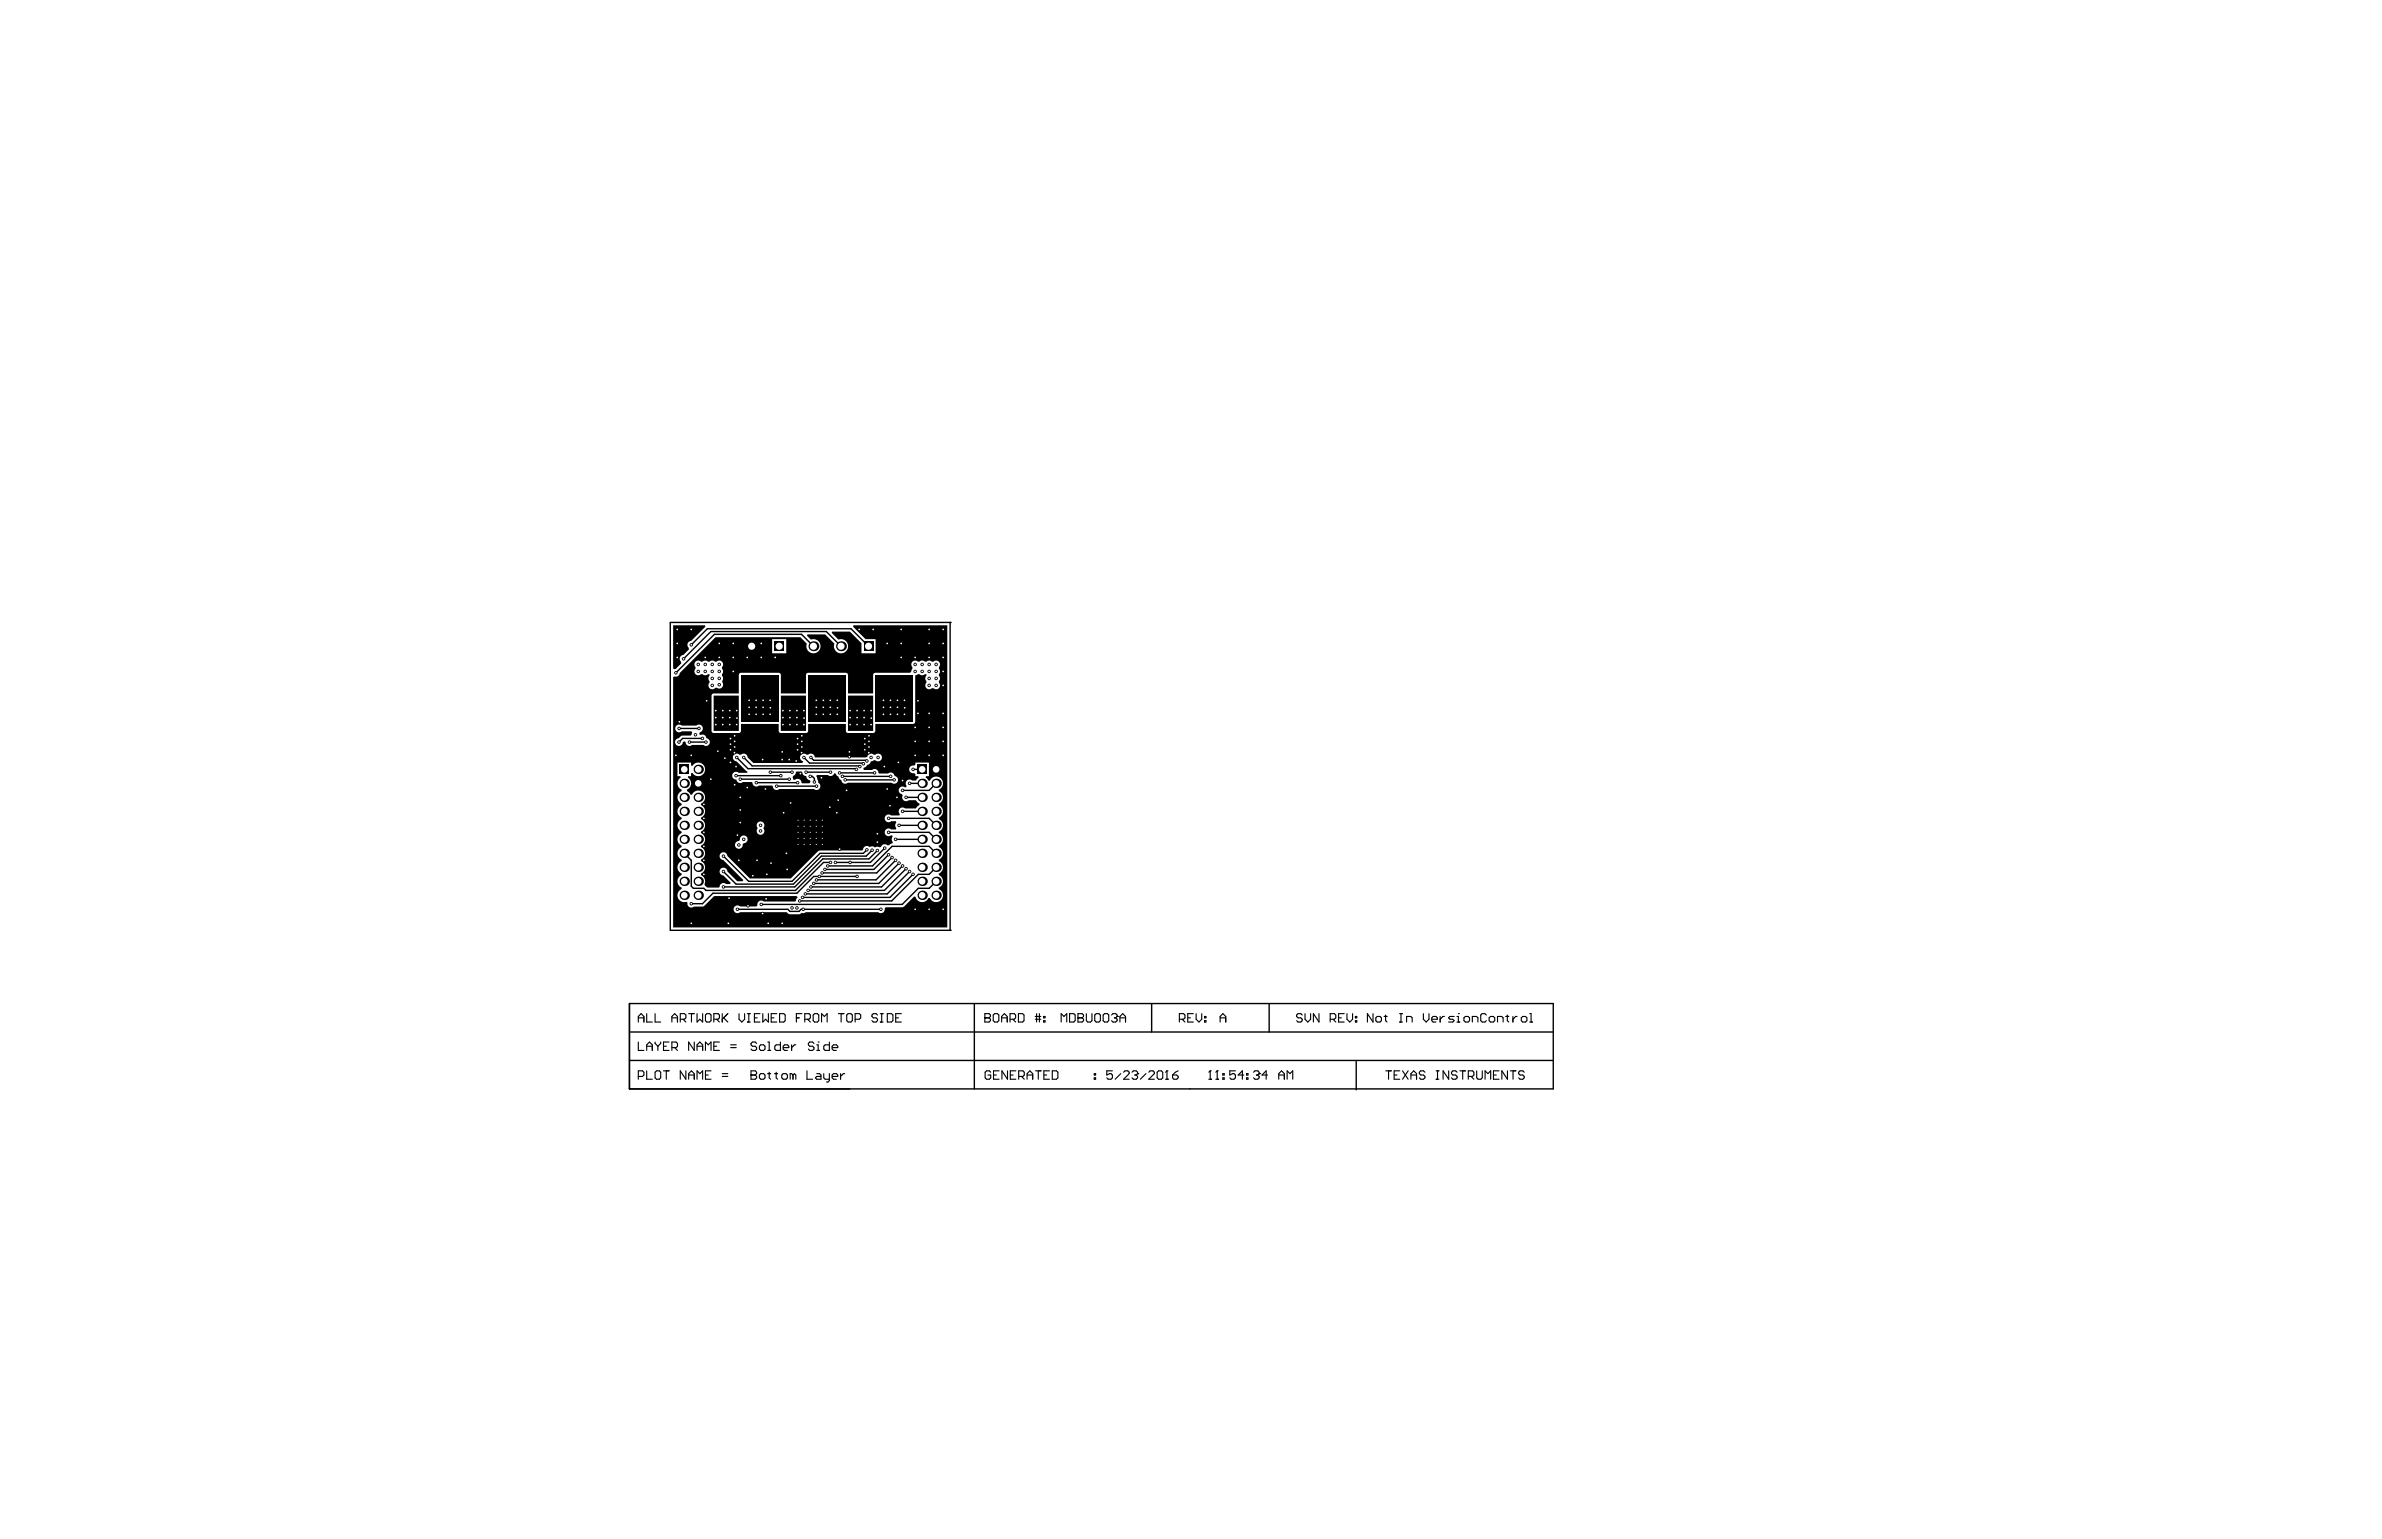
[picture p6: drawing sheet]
<svg xmlns="http://www.w3.org/2000/svg" width="432mm" height="279mm" viewBox="0 0 432 279" stroke-linecap="round" stroke-linejoin="round" font-family="sans-serif">
<g fill="none" stroke="#000" stroke-width=".25">
<path d="M125.3 116.9l2.9-2.9h26.1l3.1 3.2M147.5 117.2l-2.2-2.2h-15.8l-7 7M152.5 117.2l-2.7-2.7h-20.9l-5 5M172.2 112.9h.1M172.2 112.9h-50.7v55.8h50.7M172.2 112.9v55.8M123.1 132.1h3.6M125 134.6h3M127.3 133.9h-3.6l-.6 .7M133.6 137.3l2 2.1h19.5l.1 .1M134.8 137.3l1.5 1.6h19.4l.2 .1M145.7 137.3l1 1.1h9.7l.1 .1"/>
<path d="M147 137.3l.5 .6h9.5l.1 .1M165.5 139.5h1.7M124 154.7l1.3 1.3v4.7l.4 .4h1.9l.4 .3h16.2l5.1-5h1.2M133.4 140.6h8.1M134.2 141.3h8.9M137.1 141.9h7.5M139.6 140h4M140.8 142.5h7.2M146.1 140h4.4M146.9 140.8h.4l.3 .4v.6M152.2 140.1h6.3M152.7 140.8h8.8"/>
<path d="M153.2 141.4h8.9M155.4 158.9h-7.9l-3 3.1h-15.3l-1.9 1.9h-2M157.1 154.1l-.6 .6h-7.9l-5 5.1h-7.9l-4.6-4.6M158.1 154.2l-1.1 1h-8.1l-5.1 5.1h-10.4l-2.3-2.3M159 154.2l-1.5 1.5h-8.3l-5.1 5.1h-13M160.4 153.8l-2.6 2.6h-6.4M161.1 150.9h7.3l1.3 1.3M161.1 155l-2.7 2.6h-8.9M161.1 148.4h7.3l1.3 1.2M161.7 155.5l-2.8 2.8h-9.9M162.3 152.2h4.9M162.3 156l-3.5 3.5h-10.8"/>
<path d="M163 149.6h4.2M163 156.5l-3.7 3.7h-11.8M163.6 147.1h3.6M163.6 157l-3.8 3.8h-12.8M164.2 144.6h3M164.2 157.5l-3.9 3.9h-13.8M164.9 142h2.3M164.9 158l-4.1 4.1h-14.8M165.5 158.5l-4.2 4.2h-15.8M169.7 159.8l-1.3 1.3h-1.9l-3 2.9h-25.5M169.7 157.3l-1.3 1.2h-1.9l-4.9 4.9h-16.6M169.7 142l-1.3 1.3h-4.8"/>
<path d="M169.7 154.7l-1.3-1.2h-6.7l-3.5 3.5h-8.2M133.7 164.9h9.1l.4 .4h1.6l.4-.4h14.5M172.2 168.7h.1M114.1 182h167.5v15.4h-167.5zM114.1 192.3h167.4M114.1 187.1h167.5M176.6 182v15.4M208.8 182v5.1M230.1 182v5.1M245.9 192.5v5.1"/>
</g>
<g fill="none" stroke="#000" stroke-width=".2">
<path d="M115.7 184.6h1M115.7 185.3v-1l.5-.5 .5 .5v1M115.7 188.9v1.6h1M115.7 195.2h.8l.2-.3v-.5l-.2-.2h-.8v1.5M117.2 183.8v1.5h1M117.2 190.5v-1.1l.5-.5 .5 .5v1.1M117.2 194.2v1.5h1M117.2 189.7h1M118.8 183.8v1.5h1M118.8 194.4l.2-.2h.5l.3 .2v1l-.3 .3h-.5l-.2-.3zM118.8 188.9v.3l.5 .5M119.3 189.7v.8"/>
<path d="M119.8 188.9v.3l-.5 .5M120.3 194.2h1M120.3 189.7h.5M120.8 194.2v1.5M121.3 188.9h-1v1.6h1M121.8 184.6h1M121.8 190h.8l.2-.3v-.5l-.2-.3h-.8v1.6M121.8 185.3v-1l.5-.5 .5 .5v1M122.3 190l.5 .5M123.3 184.8h.8l.2-.2v-.6l-.2-.2h-.8v1.5M123.8 184.8l.5 .5M124.3 194.2v1.5l-1-1.5v1.5"/>
<path d="M124.8 183.8h1.1M124.8 195.7v-1l.5-.5 .6 .5v1M124.8 194.9h1.1M125.3 183.8v1.5M125.9 188.9v1.6l-1.1-1.6v1.6M126.4 183.8v1.5l.5-.5 .5 .5v-1.5M126.4 190.5v-1.1l.5-.5 .5 .5v1.1M126.4 195.7v-1.5l.5 .5 .5-.5v1.5M126.4 189.7h1M127.9 194.9h.5M127.9 190.5v-1.6l.5 .5 .5-.5v1.6M128.1 183.8h.5l.3 .2v1.1l-.3 .2h-.5l-.2-.2v-1.1z"/>
<path d="M128.9 194.2h-1v1.5h1M129.4 184.8h.8l.2-.2v-.6l-.2-.2h-.8v1.5M129.4 189.7h.5M129.9 184.8l.5 .5M130.4 188.9h-1v1.6h1M130.9 195.2h1M130.9 194.7h1M130.9 183.8v1.5M131.2 184.6l.7 .7M131.9 183.8l-1 1M132.4 190h1.1M132.4 189.4h1.1"/>
<path d="M134 183.8v1l.5 .5 .5-.5v-1M135.5 185.3h.5M135.5 183.8h.5M135.7 183.8v1.5M136.1 194.9h.1M136.1 194.2h.8l.3 .2v.3l-.3 .2 .3 .3v.2l-.3 .3h-.8zM136.1 194.9h.8M136.8 184.6h.5M137.2 189.2l-.3-.3h-.5l-.3 .3v.2l.3 .3h.5l.3 .3v.2l-.3 .3h-.5l-.3-.3M137.7 194.9l.2-.2h.5l.3 .2v.5l-.3 .3h-.5l-.2-.3zM137.7 189.7l.2-.3h.5l.3 .3v.5l-.3 .3h-.5l-.2-.3zM137.8 183.8h-1v1.5h1"/>
<path d="M138.3 183.8v1.5l.5-.5 .5 .5v-1.5M139.2 194.7h.5M139.2 190.5h.5M139.2 188.9h.2v1.6M139.4 194.4v1l.3 .3M139.8 184.6h.5M140.5 194.7h.5M140.7 194.4v1l.3 .3M140.8 183.8h-1v1.5h1M141.3 183.8h.8l.2 .2v1.1l-.2 .2h-.8zM141.5 188.9v1.6h-.8l-.2-.3v-.5l.2-.3h.8M141.7 194.9l.3-.2h.5l.2 .2v.5l-.2 .3h-.5l-.3-.3z"/>
<path d="M142 190h1v-.3l-.3-.3h-.5l-.2 .3v.5l.2 .3h.5M143.5 189.4v1.1M143.7 194.9l-.2-.2h-.3v1M143.7 194.9v.8M143.7 194.9l.3-.2 .3 .2v.8M144.3 189.4h-.3l-.5 .6M144.4 184.6h.5M145.4 183.8h-1v1.5M145.9 184.8h.7l.3-.2v-.6l-.3-.2h-.7v1.5M146.3 194.2v1.5h1M146.4 184.8l.5 .5M147.6 189.2l-.3-.3h-.5l-.3 .3v.2l.3 .3h.5l.3 .3v.2l-.3 .3h-.5l-.3-.3"/>
<path d="M147.7 183.8h.5l.2 .2v1.1l-.2 .2h-.5l-.3-.2v-1.1zM148.1 194.7h.5l.2 .2v.8h-.7l-.3-.3 .3-.2h.7M148.1 190.5h.5M148.1 189.4h.2v1.1M148.3 188.9h.1M148.9 185.3v-1.5l.5 .5 .5-.5v1.5M149.3 194.7v.7l.3 .3h.7M150.3 188.9v1.6h-.7l-.3-.3v-.5l.3-.3h.7M150.3 194.7v1.2l-.2 .3h-.3M150.8 195.2h1.1v-.3l-.3-.2h-.5l-.3 .2v.5l.3 .3h.5M150.8 190h1.1v-.3l-.3-.3h-.5l-.3 .3v.5l.3 .3h.5M152 183.8h1"/>
<path d="M152.4 194.7v1M152.5 183.8v1.5M153.1 194.7h-.2l-.5 .5M153.5 184l.2-.2h.6l.2 .2v1.1l-.2 .2h-.6l-.2-.2zM155 184.8h.8l.2-.2v-.6l-.2-.2h-.8v1.5M159.1 184l-.3-.2h-.5l-.2 .2v.3l.2 .3h.5l.3 .2v.3l-.3 .2h-.5l-.2-.2M159.6 185.3h.5M159.6 183.8h.5M159.8 183.8v1.5M160.8 183.8h.8l.3 .2v1.1l-.3 .2h-.8zM162.4 184.6h.5M163.4 183.8h-1v1.5h1"/>
<path d="M178.5 184.6h.1M178.5 183.8h.8l.2 .2v.3l-.2 .3 .2 .2v.3l-.2 .2h-.8zM178.5 184.6h.8M179.6 194.4l-.3-.2h-.5l-.2 .2v1l.2 .3h.5l.3-.3v-.5h-.5M180.1 184l.2-.2h.5l.3 .2v1.1l-.3 .2h-.5l-.2-.2zM180.1 194.9h.5M181.1 194.2h-1v1.5h1M181.6 184.6h1M181.6 185.3v-1l.5-.5 .5 .5v1M182.6 194.2v1.5l-1-1.5v1.5M183.1 184.8h.8l.2-.2v-.6l-.2-.2h-.8v1.5M183.1 194.9h.6"/>
<path d="M183.6 184.8l.5 .5M184.2 194.2h-1.1v1.5h1.1M184.6 183.8h.8l.2 .2v1.1l-.2 .2h-.8zM184.7 195.2h.7l.3-.3v-.5l-.3-.2h-.7v1.5M185.2 195.2l.5 .5M186.2 194.9h1M186.2 195.7v-1l.5-.5 .5 .5v1M187.7 184.3h1M187.7 184.8h1M187.7 194.2h1M187.9 183.8v1.5M188.2 194.2v1.5"/>
<path d="M188.4 183.8v1.5M189.2 185.1h.2v.2h-.2zM189.2 184.3h.2v.3h-.2zM189.2 194.9h.5M190.2 194.2h-1v1.5h1M190.8 194.2h.7l.3 .2v1l-.3 .3h-.7zM192.4 185.3v-1.5l.5 .5 .5-.5v1.5M193.9 183.8h.7l.3 .2v1.1l-.3 .2h-.7zM195.4 184.6h.1M195.4 183.8h.8l.2 .2v.3l-.2 .3 .2 .2v.3l-.2 .2h-.8zM195.4 184.6h.8M196.9 183.8v1.3l.3 .2h.5l.2-.2v-1.3"/>
<path d="M198.4 195.4h.2v.3h-.2zM198.4 194.7h.2v.2h-.2zM198.5 184l.2-.2h.5l.3 .2v1.1l-.3 .2h-.5l-.2-.2zM200 184l.2-.2h.5l.3 .2v1.1l-.3 .2h-.5l-.2-.2zM201.5 184l.2-.2h.6l.2 .2v.3M201.7 194.2h-1.1v.7l.5-.2h.3l.3 .2v.5l-.3 .3h-.5l-.3-.3M202 184.6h.3M202.3 184.6l.2 .2v.3l-.2 .2h-.6l-.2-.2M202.5 184.3h.1M202.5 184.3l-.2 .3M203 184.6h1M203 185.3v-1l.5-.5 .5 .5v1"/>
<path d="M203.2 194.7l-1 1M203.7 194.4l.2-.2h.5l.3 .2v.3l-1 1h1M205.2 194.4l.3-.2h.5l.2 .2v.3M205.7 194.9h.3M206 194.9l.2 .3v.2l-.2 .3h-.5l-.3-.3M206.2 194.7h.1M206.2 194.7l-.2 .2M207.7 194.7l-1 1M208.2 194.4l.3-.2h.5l.3 .2v.3l-1.1 1h1.1M209.8 194.4l.2-.2h.5l.3 .2v1l-.3 .3h-.5l-.2-.3zM211.3 195.7h.5M211.5 194.2h.1"/>
<path d="M211.5 194.2v1.5M211.5 194.2l-.2 .2M212.6 194.9h.7l.3 .3v.2l-.3 .3h-.5l-.2-.3zM213.6 194.2l-.5 .2-.5 .5M213.8 184.8h.7l.3-.2v-.6l-.3-.2h-.7v1.5M214.3 184.8l.5 .5M215.3 184.6h.5M216.3 183.8h-1v1.5h1M216.8 183.8v1l.5 .5 .5-.5v-1M218.4 185.1h.2v.2h-.2zM218.4 184.3h.2v.3h-.2zM219.1 195.7h.5"/>
<path d="M219.4 194.2h.1M219.4 194.2v1.5M219.4 194.2l-.3 .2M220.4 195.7h.5M220.6 194.2h.1M220.6 194.2v1.5M220.6 194.2l-.2 .2M221.2 185.3v-1l.5-.5 .5 .5v1M221.2 184.6h1M221.7 195.4h.2v.3h-.2zM221.7 194.7h.2v.2h-.2zM223.9 194.2h-1v.7l.5-.2h.3l.2 .2v.5l-.2 .3h-.5l-.3-.3"/>
<path d="M225.5 194.9h-1l.7-.7v1.5M226 195.4h.2v.3h-.2zM226 194.7h.2v.2h-.2zM227.2 194.4l.3-.2h.5l.3 .2v.3M227.7 194.9h.3M228 194.9l.3 .3v.2l-.3 .3h-.5l-.3-.3M228.3 194.7h.1M228.3 194.7l-.3 .2M229.8 194.9h-1l.7-.7v1.5M231.8 194.9h1M231.8 195.7v-1l.5-.5 .5 .5v1M233.3 195.7v-1.5l.5 .5 .5-.5v1.5"/>
<path d="M236.1 184l-.3-.2h-.5l-.3 .2v.3l.3 .3h.5l.3 .2v.3l-.3 .2h-.5l-.3-.2M236.6 183.8v1l.5 .5 .5-.5v-1M239.1 183.8v1.5l-1-1.5v1.5M241.1 184.8h.8l.2-.2v-.6l-.2-.2h-.8v1.5M241.6 184.8l.5 .5M242.7 184.6h.5M243.7 183.8h-1v1.5h1M244.2 183.8v1l.5 .5 .5-.5v-1M245.7 185.1h.2v.2h-.2zM245.7 184.3h.2v.3h-.2zM248.9 183.8v1.5l-1-1.5v1.5M249.7 184.3h.5l.2 .3v.5l-.2 .2h-.5l-.3-.2v-.5z"/>
<path d="M250.9 184.3h.5M251.2 184v1.1l.2 .2M251.2 194.2h1M251.7 194.2v1.5M252.7 194.9h.5M253.7 185.3h.5M253.7 183.8h.5M253.7 194.2h-1v1.5h1M254 183.8v1.5M254.2 194.2l1.1 1.5M255 185.3v-1h.7l.3 .3v.7M255.3 194.2l-1.1 1.5"/>
<path d="M255.8 194.9h1M255.8 195.7v-1l.5-.5 .5 .5v1M258 183.8v1l.5 .5 .5-.5v-1M258.3 194.4l-.2-.2h-.6l-.2 .2v.3l.2 .2h.6l.2 .3v.2l-.2 .3h-.6l-.2-.3M259.5 184.8h1.1v-.2l-.3-.3h-.5l-.3 .3v.5l.3 .2h.5M260.3 194.2h.5M260.3 195.7h.5M260.6 194.2v1.5M261.1 184.3v1M261.8 184.3h-.2l-.5 .5M262.6 194.2v1.5l-1-1.5v1.5M263.6 184.3h-.8l-.2 .3 .2 .2h.5l.3 .3-.3 .2h-.7"/>
<path d="M264.1 185.3h.5M264.1 184.3h.3v1M264.1 194.4l-.2-.2h-.5l-.3 .2v.3l.3 .2h.5l.2 .3v.2l-.2 .3h-.5l-.3-.3M264.4 183.8h.1M264.6 194.2h1.1M265.2 194.2v1.5M265.6 184.3h.5l.3 .3v.5l-.3 .2h-.5l-.2-.2v-.5zM266.2 195.2h.7l.3-.3v-.5l-.3-.2h-.7v1.5M266.7 195.2l.5 .5M266.9 185.3v-1h.8l.2 .3v.7M267.7 194.2v1.2l.2 .3h.5l.3-.3v-1.2M269.2 195.7v-1.5l.5 .5 .5-.5v1.5"/>
<path d="M269.4 184l-.2-.2h-.5l-.3 .2v1.1l.3 .2h.5l.2-.2M270.2 184.3h.5l.3 .3v.5l-.3 .2h-.5l-.3-.2v-.5zM270.7 194.9h.5M271.5 185.3v-1h.7l.3 .3v.7M271.7 194.2h-1v1.5h1M273 184.3h.5M273.2 184v1.1l.3 .2M273.3 194.2v1.5l-1-1.5v1.5M273.8 194.2h1M274.3 184.3v1M274.3 194.2v1.5M275 184.3h-.2l-.5 .5"/>
<path d="M276 184.3h.5l.3 .3v.5l-.3 .2h-.5l-.2-.2v-.5zM276.3 194.4l-.2-.2h-.6l-.2 .2v.3l.2 .2h.6l.2 .3v.2l-.2 .3h-.6l-.2-.3M277.3 185.3h.5M277.3 183.8h.2v1.5"/>
</g>
<g fill="#000">
<path d="M122 113.4h5.8l.1 .2-2.6 2.6a.7 .7 0 0 0-.7 .5 .7 .7 0 0 0 .2 .7l.1 .4-1 1a.7 .7 0 0 0-.6 .4 .7 .7 0 0 0 .1 .8l.1 .3-1 1-.5-.1zM129.4 126.1h4.5v6.4h-4.5zM134.3 122.4h6.9v8.5h-6.9zM141.6 126.1h4.5v6.4h-4.6zM146.5 122.4h6.8v8.5h-6.8zM153.7 126.1h4.6v6.4h-4.6zM158.7 122.4h6.8v8.5h-6.8zM144.4 139.9h.9a1.01 1.01 0 0 0 .9 .9l.1 .3 .6 .4v.3l-.2 .2h-1.3a.83 .83 0 0 0-1.2-.7l-.1 .1a.45 .45 0 0 1-.4-.4 .45 .45 0 0 1 .4-.5z"/>
<path d="M122 122.8l.3-.2a.69 .69 0 0 0 .9-.6l6.5-6.5h15.4l1.2 1.2a1.28 1.28 0 0 0 1 1.8 1.28 1.28 0 0 0 1.4-1.5 1.28 1.28 0 0 0-1.7-1l-.7-.7 .1-.3h3.2l1.7 1.7a1.28 1.28 0 0 0 1 1.8 1.28 1.28 0 0 0 1.4-1.5 1.28 1.28 0 0 0-1.7-1l-1.2-1.2 .1-.3h3.2l2.1 2.1v1.9h2.5v-2.6h-1.8l-2.3-2.3 .1-.2h17v54.8h-49.7zM140 115.9v2.6h2.5v-2.6zM129.1 125.9l-.1 .2v6.4l.2 .4h4.9l.2-.4v-1.2h6.9v1.4l.3 .2h4.8l.2-.4v-1.2h6.8v1.2l.3 .4h4.7l.3-.2 .1-1.4h6.8l.3-.2 .1-.2v-8.5h.2a.85 .85 0 0 1 1.1 0l.7-.2-.1 1a.85 .85 0 0 1-.1 1.1 .7 .7 0 0 0 .5 .6 .7 .7 0 0 0 .7-.1h.3a.7 .7 0 0 0 1 0 .7 .7 0 0 0 0-1l.2-1a.85 .85 0 0 1 0-1.1v-.1a.85 .85 0 0 1 0-1.1 .7 .7 0 0 0-.4-.7 .7 .7 0 0 0-.8 .2l-.9-.2a.85 .85 0 0 1-1.1 0h-.2a.85 .85 0 0 1-1.1 0 .7 .7 0 0 0-.7 .4 .7 .7 0 0 0 .2 .8v.2l-.4 .8h-6.3l-.3 .1-.1 .3v3.3h-4.6v-3.3l-.1-.3-.3-.1h-7l-.2 .4v3.3h-4.5v-3.3l-.3-.4h-7l-.3 .1-.1 .3v3.3h-4.5zM126.1 120l-.2 .3v.4a.85 .85 0 0 1 0 1 .7 .7 0 0 0 .4 .7 .7 .7 0 0 0 .8-.2l.7 .2 .8-.2-.2 1a.85 .85 0 0 1 0 1.1 .7 .7 0 0 0 .5 .6 .7 .7 0 0 0 .7-.2h.2a.76 .76 0 0 0 1.1-.1 .76 .76 0 0 0 0-1l.2-.8a.85 .85 0 0 1 0-1.1v-.1a.85 .85 0 0 1 0-1.1 .7 .7 0 0 0-.4-.7 .7 .7 0 0 0-.8 .2l-1-.2a.85 .85 0 0 1-1.1 0h-.1a.85 .85 0 0 1-1.1 0zM122.6 131.6a.7 .7 0 0 0 0 1 .7 .7 0 0 0 1 0h1.8l.1 .3-.3 .5h-1.7l-.5 .5a.7 .7 0 0 0-.6 .7 .7 .7 0 0 0 .7 .7 .7 .7 0 0 0 .7-.7l.4-.1a.78 .78 0 0 0 .4 .7 .78 .78 0 0 0 .9-.1h2a.7 .7 0 0 0 1.1-.3 .7 .7 0 0 0-.6-.9 .79 .79 0 0 0-1.1-.7l-.2-.2 .2-.2a.7 .7 0 0 0 .4-1.1 .7 .7 0 0 0-1.1-.1h-2.6l-.5-.2zM133.1 136.8a.7 .7 0 0 0-.2 .8 .7 .7 0 0 0 .6 .4l2 1.9v.2h-1.6a.7 .7 0 0 0-1.1 .3 .7 .7 0 0 0 .7 .9 .7 .7 0 0 0 .4 .6 .7 .7 0 0 0 .8-.1h1.6a.83 .83 0 0 0 1.2 .7l2.5-.1a.83 .83 0 0 0 1.1 .8l6.4-.1a.7 .7 0 0 0 1.1-.2 .7 .7 0 0 0-.3-1l-.3-1.1 .1-.3h2a.72 .72 0 0 0 1.1-.3l.3 .1 .2 .3 .3 .2 .2 .5 .3 .1a.7 .7 0 0 0 .4 .7 .7 .7 0 0 0 .8-.2h7.9a.7 .7 0 0 0 1.1-.2 .7 .7 0 0 0-.5-1 .7 .7 0 0 0-.5-.6 .7 .7 0 0 0-.7 .2h-1.7a.83 .83 0 0 0-1.1-.8l-1.6 .1-.1-.2 .7-.7 .4-.2 .2-.3a1.14 1.14 0 0 1 1.2-.2 .7 .7 0 0 0 .9-.8 .7 .7 0 0 0-1.2-.4h-.3a.76 .76 0 0 0-1.3 .5h-9.4a.72 .72 0 0 0-.4-.6 .72 .72 0 0 0-.8 .1h-.3a.73 .73 0 0 0-1.1 .3 .73 .73 0 0 0 .5 1l-.2 .2h-8.8l-1.1-1a.7 .7 0 0 0-.4-.6 .7 .7 0 0 0-.8 .1l-.7-.2zM122.8 138.3v2.4h.5l.1 .3a1.23 1.23 0 0 0-.6 1.1 1.23 1.23 0 0 0 .8 1.1v.2l-.2 .1a1.23 1.23 0 0 0-.6 1.1 1.23 1.23 0 0 0 .8 1.1v.3h-.2a1.23 1.23 0 0 0-.6 1.2 1.23 1.23 0 0 0 .8 1v.3l-.2 .1a1.23 1.23 0 0 0-.6 1.1 1.23 1.23 0 0 0 .8 1.1v.3h-.2a1.23 1.23 0 0 0-.6 1.2 1.23 1.23 0 0 0 .8 1v.3l-.2 .1a1.23 1.23 0 0 0-.6 1.1 1.23 1.23 0 0 0 .8 1.1v.2l-.2 .1a1.23 1.23 0 0 0-.6 1.1 1.23 1.23 0 0 0 .8 1.1v.3h-.2a1.23 1.23 0 0 0-.6 1.2 1.23 1.23 0 0 0 .8 1v.3l-.2 .1a1.24 1.24 0 0 0-.5 1.5 1.24 1.24 0 0 0 1.5 .7l.2 .2a.7 .7 0 0 0 .4 .8 .7 .7 0 0 0 .8-.1l1.7-.1 2-1.8h14.9l.2 .2-.4 .8h-5.7a.7 .7 0 0 0-.8-.1 .7 .7 0 0 0-.4 .7l-.2 .3-3.1-.1a.7 .7 0 0 0-.9 .2 .7 .7 0 0 0 .1 .9 .7 .7 0 0 0 1 0h8.4l.6 .4 1.8-.1a.55 .55 0 0 1 .8-.1l.3-.2h13.1l.1 .1a.7 .7 0 0 0 .8 0 .7 .7 0 0 0 .3-.7l.2-.3h3.1l2-2 .3 .2a1.23 1.23 0 0 0 1.1 .9 1.23 1.23 0 0 0 1.2-.8h.3v.2a1.24 1.24 0 0 0 2 .2 1.24 1.24 0 0 0-.4-2v-.3h.1a1.23 1.23 0 0 0 .6-1.2 1.23 1.23 0 0 0-.7-1v-.3l.1-.1a1.23 1.23 0 0 0 .6-1.1 1.23 1.23 0 0 0-.7-1.1v-.2l.1-.1a1.23 1.23 0 0 0 .6-1.1 1.23 1.23 0 0 0-.7-1.1v-.3h.1a1.23 1.23 0 0 0 .6-1.2 1.23 1.23 0 0 0-.7-1v-.3l.1-.1a1.23 1.23 0 0 0 .6-1.1 1.23 1.23 0 0 0-.7-1.1v-.3h.1a1.23 1.23 0 0 0 .6-1.2 1.23 1.23 0 0 0-.7-1v-.3l.1-.1a1.23 1.23 0 0 0 .6-1.1 1.23 1.23 0 0 0-.7-1.1v-.2l.1-.1a1.24 1.24 0 0 0 .2-2 1.24 1.24 0 0 0-1.9 .5h-.3l-.5-.6 .1-.3h.5v-2.4h-2.5v.3l-.2 .2a.7 .7 0 0 0-.9 .7 .7 .7 0 0 0 .9 .7l.2 .2v.3h.5l.1 .3-.5 .5-.8-.1a.7 .7 0 0 0-.9 .2 .7 .7 0 0 0 .1 .9l-.1 .2-.2 .1a.7 .7 0 0 0-1.1 .2 .7 .7 0 0 0 .5 1l.1 .2a.7 .7 0 0 0 .2 .9 .7 .7 0 0 0 .9 0h1.3l.3 .4 .4 .2v.3l-.4 .2-.3 .4-2-.1a.7 .7 0 0 0-.9 .2 .7 .7 0 0 0 0 .9l-.1 .3h-1.5a.7 .7 0 0 0-.9 0 .7 .7 0 0 0 0 1 .7 .7 0 0 0 .9 0h.9l.1 .3-.2 .4 .2 .5-.1 .3h-.9a.7 .7 0 0 0-.9 0 .7 .7 0 0 0 0 1 .7 .7 0 0 0 .9 .1h.2l.1 .2-.2 .5 .2 .5v.2l-.9 .4a.7 .7 0 0 0-1.2 .2l-.3 .1-.4-.1-.4 .2a.78 .78 0 0 0-1-.1 .7 .7 0 0 0-.7-.2 .7 .7 0 0 0-.5 .7l-.1 .1h-7.9l-5 5.1h-7.5l-4.1-4.3a.7 .7 0 0 0-.8-.5 .7 .7 0 0 0-.6 .8 .7 .7 0 0 0 .7 .6l3.6 3.7-.1 .2h-1l-1.8-1.8a.7 .7 0 0 0-.7-.7 .7 .7 0 0 0-.7 .7 .7 .7 0 0 0 .7 .7l1.4 1.4-.1 .2-.9-.1a.7 .7 0 0 0-1.1 .6l-.1 .1h-2.1l-.5-.6a1.21 1.21 0 0 0-.6-1.6v-.3l.1-.1a1.23 1.23 0 0 0 .6-1.1 1.23 1.23 0 0 0-.7-1.1v-.2l.1-.1a1.23 1.23 0 0 0 .6-1.1 1.23 1.23 0 0 0-.7-1.1v-.3h.1a1.23 1.23 0 0 0 .6-1.2 1.23 1.23 0 0 0-.7-1v-.3l.1-.1a1.23 1.23 0 0 0 .6-1.1 1.23 1.23 0 0 0-.7-1.1v-.3h.1a1.23 1.23 0 0 0 .6-1.2 1.23 1.23 0 0 0-.7-1v-.3l.1-.1a1.24 1.24 0 0 0 .2-1.9 1.24 1.24 0 0 0-2 .4h-.2l-.3-.4-.4-.3v-.2a1.3 1.3 0 0 0 .2-2.3l.1-.2h.5v-.5h.1a1.26 1.26 0 0 0 1.8 .4 1.26 1.26 0 0 0 .3-1.8 1.26 1.26 0 0 0-1.8-.2l-.2 .3-.2-.1v-.5zM137.4 149.2l-.2 .4 .2 .5a.71 .71 0 0 0 0 1.1 .71 .71 0 0 0 1 0 .71 .71 0 0 0 0-1.1 .7 .7 0 0 0 0-.9 .7 .7 0 0 0-1 0zM134.3 151.7l-.1 .1a.62 .62 0 0 1-.6 .8 .7 .7 0 0 0 0 1.2 .7 .7 0 0 0 1-.7l.2-.2a.71 .71 0 0 0 .7-1 .71 .71 0 0 0-1.2-.2z"/>
<circle cx="144.7" cy="153.1" r=".25"/>
</g>
<circle cx="144.7" cy="153.1" r=".1" fill="#fff"/>
<circle cx="144.7" cy="152" r=".25" fill="#000"/>
<circle cx="144.7" cy="152" r=".1" fill="#fff"/>
<circle cx="144.7" cy="150.9" r=".25" fill="#000"/>
<circle cx="144.7" cy="150.9" r=".1" fill="#fff"/>
<circle cx="144.7" cy="149.8" r=".25" fill="#000"/>
<circle cx="144.7" cy="149.8" r=".1" fill="#fff"/>
<circle cx="144.7" cy="148.7" r=".25" fill="#000"/>
<circle cx="144.7" cy="148.7" r=".1" fill="#fff"/>
<circle cx="145.8" cy="153.1" r=".25" fill="#000"/>
<circle cx="145.8" cy="153.1" r=".1" fill="#fff"/>
<circle cx="145.8" cy="152" r=".25" fill="#000"/>
<circle cx="145.8" cy="152" r=".1" fill="#fff"/>
<circle cx="145.8" cy="150.9" r=".25" fill="#000"/>
<circle cx="145.8" cy="150.9" r=".1" fill="#fff"/>
<circle cx="145.8" cy="149.8" r=".25" fill="#000"/>
<circle cx="145.8" cy="149.8" r=".1" fill="#fff"/>
<circle cx="145.8" cy="148.7" r=".25" fill="#000"/>
<circle cx="145.8" cy="148.7" r=".1" fill="#fff"/>
<circle cx="146.9" cy="153.1" r=".25" fill="#000"/>
<circle cx="146.9" cy="153.1" r=".1" fill="#fff"/>
<circle cx="146.9" cy="152" r=".25" fill="#000"/>
<circle cx="146.9" cy="152" r=".1" fill="#fff"/>
<circle cx="146.9" cy="150.9" r=".25" fill="#000"/>
<circle cx="146.9" cy="150.9" r=".1" fill="#fff"/>
<circle cx="146.9" cy="149.8" r=".25" fill="#000"/>
<circle cx="146.9" cy="149.8" r=".1" fill="#fff"/>
<circle cx="146.9" cy="148.7" r=".25" fill="#000"/>
<circle cx="146.9" cy="148.7" r=".1" fill="#fff"/>
<circle cx="148" cy="153.1" r=".25" fill="#000"/>
<circle cx="148" cy="153.1" r=".1" fill="#fff"/>
<circle cx="148" cy="152" r=".25" fill="#000"/>
<circle cx="148" cy="152" r=".1" fill="#fff"/>
<circle cx="148" cy="150.9" r=".25" fill="#000"/>
<circle cx="148" cy="150.9" r=".1" fill="#fff"/>
<circle cx="148" cy="149.8" r=".25" fill="#000"/>
<circle cx="148" cy="149.8" r=".1" fill="#fff"/>
<circle cx="148" cy="148.7" r=".25" fill="#000"/>
<circle cx="148" cy="148.7" r=".1" fill="#fff"/>
<circle cx="149.1" cy="153.1" r=".25" fill="#000"/>
<circle cx="149.1" cy="153.1" r=".1" fill="#fff"/>
<circle cx="149.1" cy="152" r=".25" fill="#000"/>
<circle cx="149.1" cy="152" r=".1" fill="#fff"/>
<circle cx="149.1" cy="150.9" r=".25" fill="#000"/>
<circle cx="149.1" cy="150.9" r=".1" fill="#fff"/>
<circle cx="149.1" cy="149.8" r=".25" fill="#000"/>
<circle cx="149.1" cy="149.8" r=".1" fill="#fff"/>
<circle cx="149.1" cy="148.7" r=".25" fill="#000"/>
<circle cx="149.1" cy="148.7" r=".1" fill="#fff"/>
<circle cx="123.1" cy="132.1" r=".32" fill="#000"/>
<circle cx="123.1" cy="132.1" r=".15" fill="#fff"/>
<circle cx="123.2" cy="130.9" r=".32" fill="#000"/>
<circle cx="123.2" cy="130.9" r=".15" fill="#fff"/>
<circle cx="134.8" cy="152.2" r=".32" fill="#000"/>
<circle cx="134.8" cy="152.2" r=".15" fill="#fff"/>
<circle cx="133.9" cy="153.2" r=".32" fill="#000"/>
<circle cx="133.9" cy="153.2" r=".15" fill="#fff"/>
<circle cx="133.7" cy="164.9" r=".32" fill="#000"/>
<circle cx="133.7" cy="164.9" r=".15" fill="#fff"/>
<circle cx="135.6" cy="164.2" r=".32" fill="#000"/>
<circle cx="135.6" cy="164.2" r=".15" fill="#fff"/>
<circle cx="138.2" cy="165.6" r=".32" fill="#000"/>
<circle cx="138.2" cy="165.6" r=".15" fill="#fff"/>
<circle cx="144.5" cy="164.6" r=".32" fill="#000"/>
<circle cx="144.5" cy="164.6" r=".15" fill="#fff"/>
<circle cx="143.6" cy="164.6" r=".32" fill="#000"/>
<circle cx="143.6" cy="164.6" r=".15" fill="#fff"/>
<circle cx="155.2" cy="139.5" r=".32" fill="#000"/>
<circle cx="155.2" cy="139.5" r=".15" fill="#fff"/>
<circle cx="155.9" cy="139" r=".32" fill="#000"/>
<circle cx="155.9" cy="139" r=".15" fill="#fff"/>
<circle cx="156.5" cy="138.5" r=".32" fill="#000"/>
<circle cx="156.5" cy="138.5" r=".15" fill="#fff"/>
<circle cx="157.1" cy="138" r=".32" fill="#000"/>
<circle cx="157.1" cy="138" r=".15" fill="#fff"/>
<circle cx="162.1" cy="141.4" r=".32" fill="#000"/>
<circle cx="162.1" cy="141.4" r=".15" fill="#fff"/>
<circle cx="153.2" cy="141.4" r=".32" fill="#000"/>
<circle cx="153.2" cy="141.4" r=".15" fill="#fff"/>
<circle cx="161.5" cy="140.8" r=".32" fill="#000"/>
<circle cx="161.5" cy="140.8" r=".15" fill="#fff"/>
<circle cx="152.7" cy="140.8" r=".32" fill="#000"/>
<circle cx="152.7" cy="140.8" r=".15" fill="#fff"/>
<circle cx="158.5" cy="140.1" r=".32" fill="#000"/>
<circle cx="158.5" cy="140.1" r=".15" fill="#fff"/>
<circle cx="152.2" cy="140.1" r=".32" fill="#000"/>
<circle cx="152.2" cy="140.1" r=".15" fill="#fff"/>
<circle cx="146.1" cy="140" r=".32" fill="#000"/>
<circle cx="146.1" cy="140" r=".15" fill="#fff"/>
<circle cx="148" cy="142.5" r=".32" fill="#000"/>
<circle cx="148" cy="142.5" r=".15" fill="#fff"/>
<circle cx="140.8" cy="142.5" r=".32" fill="#000"/>
<circle cx="140.8" cy="142.5" r=".15" fill="#fff"/>
<circle cx="147.6" cy="141.8" r=".32" fill="#000"/>
<circle cx="147.6" cy="141.8" r=".15" fill="#fff"/>
<circle cx="146.9" cy="140.8" r=".32" fill="#000"/>
<circle cx="146.9" cy="140.8" r=".15" fill="#fff"/>
<circle cx="150.5" cy="140" r=".32" fill="#000"/>
<circle cx="150.5" cy="140" r=".15" fill="#fff"/>
<circle cx="143.6" cy="140" r=".32" fill="#000"/>
<circle cx="143.6" cy="140" r=".15" fill="#fff"/>
<circle cx="139.6" cy="140" r=".32" fill="#000"/>
<circle cx="139.6" cy="140" r=".15" fill="#fff"/>
<circle cx="144.6" cy="141.9" r=".32" fill="#000"/>
<circle cx="144.6" cy="141.9" r=".15" fill="#fff"/>
<circle cx="137.1" cy="141.9" r=".32" fill="#000"/>
<circle cx="137.1" cy="141.9" r=".15" fill="#fff"/>
<circle cx="143.1" cy="141.3" r=".32" fill="#000"/>
<circle cx="143.1" cy="141.3" r=".15" fill="#fff"/>
<circle cx="134.2" cy="141.3" r=".32" fill="#000"/>
<circle cx="134.2" cy="141.3" r=".15" fill="#fff"/>
<circle cx="141.5" cy="140.6" r=".32" fill="#000"/>
<circle cx="141.5" cy="140.6" r=".15" fill="#fff"/>
<circle cx="133.4" cy="140.6" r=".32" fill="#000"/>
<circle cx="133.4" cy="140.6" r=".15" fill="#fff"/>
<circle cx="157.9" cy="137.3" r=".32" fill="#000"/>
<circle cx="157.9" cy="137.3" r=".15" fill="#fff"/>
<circle cx="159.2" cy="137.3" r=".32" fill="#000"/>
<circle cx="159.2" cy="137.3" r=".15" fill="#fff"/>
<circle cx="147" cy="137.3" r=".32" fill="#000"/>
<circle cx="147" cy="137.3" r=".15" fill="#fff"/>
<circle cx="145.7" cy="137.3" r=".32" fill="#000"/>
<circle cx="145.7" cy="137.3" r=".15" fill="#fff"/>
<circle cx="134.8" cy="137.3" r=".32" fill="#000"/>
<circle cx="134.8" cy="137.3" r=".15" fill="#fff"/>
<circle cx="133.6" cy="137.3" r=".32" fill="#000"/>
<circle cx="133.6" cy="137.3" r=".15" fill="#fff"/>
<circle cx="133.6" cy="128.8" r=".32" fill="#000"/>
<circle cx="133.6" cy="128.8" r=".15" fill="#fff"/>
<circle cx="133.6" cy="130.2" r=".32" fill="#000"/>
<circle cx="133.6" cy="130.2" r=".15" fill="#fff"/>
<circle cx="133.6" cy="131.4" r=".32" fill="#000"/>
<circle cx="133.6" cy="131.4" r=".15" fill="#fff"/>
<circle cx="129.7" cy="131.4" r=".32" fill="#000"/>
<circle cx="129.7" cy="131.4" r=".15" fill="#fff"/>
<circle cx="129.7" cy="130.1" r=".32" fill="#000"/>
<circle cx="129.7" cy="130.1" r=".15" fill="#fff"/>
<circle cx="129.7" cy="128.8" r=".32" fill="#000"/>
<circle cx="129.7" cy="128.8" r=".15" fill="#fff"/>
<circle cx="132.3" cy="128.8" r=".32" fill="#000"/>
<circle cx="132.3" cy="128.8" r=".15" fill="#fff"/>
<circle cx="131" cy="128.8" r=".32" fill="#000"/>
<circle cx="131" cy="128.8" r=".15" fill="#fff"/>
<circle cx="131" cy="130.1" r=".32" fill="#000"/>
<circle cx="131" cy="130.1" r=".15" fill="#fff"/>
<circle cx="132.3" cy="130.1" r=".32" fill="#000"/>
<circle cx="132.3" cy="130.1" r=".15" fill="#fff"/>
<circle cx="132.3" cy="131.4" r=".32" fill="#000"/>
<circle cx="132.3" cy="131.4" r=".15" fill="#fff"/>
<circle cx="131" cy="131.4" r=".32" fill="#000"/>
<circle cx="131" cy="131.4" r=".15" fill="#fff"/>
<circle cx="143.2" cy="131.4" r=".32" fill="#000"/>
<circle cx="143.2" cy="131.4" r=".15" fill="#fff"/>
<circle cx="144.5" cy="131.4" r=".32" fill="#000"/>
<circle cx="144.5" cy="131.4" r=".15" fill="#fff"/>
<circle cx="144.5" cy="130.1" r=".32" fill="#000"/>
<circle cx="144.5" cy="130.1" r=".15" fill="#fff"/>
<circle cx="143.2" cy="130.1" r=".32" fill="#000"/>
<circle cx="143.2" cy="130.1" r=".15" fill="#fff"/>
<circle cx="143.2" cy="128.8" r=".32" fill="#000"/>
<circle cx="143.2" cy="128.8" r=".15" fill="#fff"/>
<circle cx="144.5" cy="128.8" r=".32" fill="#000"/>
<circle cx="144.5" cy="128.8" r=".15" fill="#fff"/>
<circle cx="141.9" cy="128.8" r=".32" fill="#000"/>
<circle cx="141.9" cy="128.8" r=".15" fill="#fff"/>
<circle cx="141.9" cy="130.1" r=".32" fill="#000"/>
<circle cx="141.9" cy="130.1" r=".15" fill="#fff"/>
<circle cx="141.9" cy="131.4" r=".32" fill="#000"/>
<circle cx="141.9" cy="131.4" r=".15" fill="#fff"/>
<circle cx="145.7" cy="131.4" r=".32" fill="#000"/>
<circle cx="145.7" cy="131.4" r=".15" fill="#fff"/>
<circle cx="145.8" cy="130.2" r=".32" fill="#000"/>
<circle cx="145.8" cy="130.2" r=".15" fill="#fff"/>
<circle cx="145.7" cy="128.8" r=".32" fill="#000"/>
<circle cx="145.7" cy="128.8" r=".15" fill="#fff"/>
<circle cx="155.4" cy="131.4" r=".32" fill="#000"/>
<circle cx="155.4" cy="131.4" r=".15" fill="#fff"/>
<circle cx="156.6" cy="131.4" r=".32" fill="#000"/>
<circle cx="156.6" cy="131.4" r=".15" fill="#fff"/>
<circle cx="156.6" cy="130.1" r=".32" fill="#000"/>
<circle cx="156.6" cy="130.1" r=".15" fill="#fff"/>
<circle cx="155.4" cy="130.1" r=".32" fill="#000"/>
<circle cx="155.4" cy="130.1" r=".15" fill="#fff"/>
<circle cx="155.4" cy="128.8" r=".32" fill="#000"/>
<circle cx="155.4" cy="128.8" r=".15" fill="#fff"/>
<circle cx="156.6" cy="128.8" r=".32" fill="#000"/>
<circle cx="156.6" cy="128.8" r=".15" fill="#fff"/>
<circle cx="154.1" cy="128.8" r=".32" fill="#000"/>
<circle cx="154.1" cy="128.8" r=".15" fill="#fff"/>
<circle cx="154.1" cy="130.1" r=".32" fill="#000"/>
<circle cx="154.1" cy="130.1" r=".15" fill="#fff"/>
<circle cx="154.1" cy="131.4" r=".32" fill="#000"/>
<circle cx="154.1" cy="131.4" r=".15" fill="#fff"/>
<circle cx="157.9" cy="131.4" r=".32" fill="#000"/>
<circle cx="157.9" cy="131.4" r=".15" fill="#fff"/>
<circle cx="157.9" cy="130.2" r=".32" fill="#000"/>
<circle cx="157.9" cy="130.2" r=".15" fill="#fff"/>
<circle cx="157.9" cy="128.8" r=".32" fill="#000"/>
<circle cx="157.9" cy="128.8" r=".15" fill="#fff"/>
<circle cx="132.4" cy="135.9" r=".32" fill="#000"/>
<circle cx="132.4" cy="135.9" r=".15" fill="#fff"/>
<circle cx="133.2" cy="135.4" r=".32" fill="#000"/>
<circle cx="133.2" cy="135.4" r=".15" fill="#fff"/>
<circle cx="132.4" cy="134.9" r=".32" fill="#000"/>
<circle cx="132.4" cy="134.9" r=".15" fill="#fff"/>
<circle cx="133.2" cy="134.4" r=".32" fill="#000"/>
<circle cx="133.2" cy="134.4" r=".15" fill="#fff"/>
<circle cx="132.4" cy="133.9" r=".32" fill="#000"/>
<circle cx="132.4" cy="133.9" r=".15" fill="#fff"/>
<circle cx="133.2" cy="133.4" r=".32" fill="#000"/>
<circle cx="133.2" cy="133.4" r=".15" fill="#fff"/>
<circle cx="133.1" cy="136.5" r=".32" fill="#000"/>
<circle cx="133.1" cy="136.5" r=".15" fill="#fff"/>
<circle cx="145.3" cy="136.5" r=".32" fill="#000"/>
<circle cx="145.3" cy="136.5" r=".15" fill="#fff"/>
<circle cx="145.3" cy="133.4" r=".32" fill="#000"/>
<circle cx="145.3" cy="133.4" r=".15" fill="#fff"/>
<circle cx="144.6" cy="133.9" r=".32" fill="#000"/>
<circle cx="144.6" cy="133.9" r=".15" fill="#fff"/>
<circle cx="145.3" cy="134.4" r=".32" fill="#000"/>
<circle cx="145.3" cy="134.4" r=".15" fill="#fff"/>
<circle cx="144.6" cy="134.9" r=".32" fill="#000"/>
<circle cx="144.6" cy="134.9" r=".15" fill="#fff"/>
<circle cx="145.3" cy="135.4" r=".32" fill="#000"/>
<circle cx="145.3" cy="135.4" r=".15" fill="#fff"/>
<circle cx="144.6" cy="135.9" r=".32" fill="#000"/>
<circle cx="144.6" cy="135.9" r=".15" fill="#fff"/>
<circle cx="157.5" cy="136.5" r=".32" fill="#000"/>
<circle cx="157.5" cy="136.5" r=".15" fill="#fff"/>
<circle cx="157.5" cy="133.4" r=".32" fill="#000"/>
<circle cx="157.5" cy="133.4" r=".15" fill="#fff"/>
<circle cx="156.8" cy="133.9" r=".32" fill="#000"/>
<circle cx="156.8" cy="133.9" r=".15" fill="#fff"/>
<circle cx="157.5" cy="134.4" r=".32" fill="#000"/>
<circle cx="157.5" cy="134.4" r=".15" fill="#fff"/>
<circle cx="156.8" cy="134.9" r=".32" fill="#000"/>
<circle cx="156.8" cy="134.9" r=".15" fill="#fff"/>
<circle cx="157.5" cy="135.4" r=".32" fill="#000"/>
<circle cx="157.5" cy="135.4" r=".15" fill="#fff"/>
<circle cx="156.8" cy="135.9" r=".32" fill="#000"/>
<circle cx="156.8" cy="135.9" r=".15" fill="#fff"/>
<circle cx="122.5" cy="122" r=".32" fill="#000"/>
<circle cx="122.5" cy="122" r=".15" fill="#fff"/>
<circle cx="123.9" cy="119.5" r=".32" fill="#000"/>
<circle cx="123.9" cy="119.5" r=".15" fill="#fff"/>
<circle cx="125.3" cy="116.9" r=".32" fill="#000"/>
<circle cx="125.3" cy="116.9" r=".15" fill="#fff"/>
<circle cx="128" cy="134.6" r=".32" fill="#000"/>
<circle cx="128" cy="134.6" r=".15" fill="#fff"/>
<circle cx="126.1" cy="133.2" r=".32" fill="#000"/>
<circle cx="126.1" cy="133.2" r=".15" fill="#fff"/>
<circle cx="126.7" cy="132.1" r=".32" fill="#000"/>
<circle cx="126.7" cy="132.1" r=".15" fill="#fff"/>
<circle cx="127.3" cy="133.9" r=".32" fill="#000"/>
<circle cx="127.3" cy="133.9" r=".15" fill="#fff"/>
<circle cx="125" cy="134.6" r=".32" fill="#000"/>
<circle cx="125" cy="134.6" r=".15" fill="#fff"/>
<circle cx="123.1" cy="134.6" r=".32" fill="#000"/>
<circle cx="123.1" cy="134.6" r=".15" fill="#fff"/>
<circle cx="130.1" cy="136.2" r=".32" fill="#000"/>
<circle cx="130.1" cy="136.2" r=".15" fill="#fff"/>
<circle cx="141.8" cy="136.3" r=".32" fill="#000"/>
<circle cx="141.8" cy="136.3" r=".15" fill="#fff"/>
<circle cx="154" cy="136.3" r=".32" fill="#000"/>
<circle cx="154" cy="136.3" r=".15" fill="#fff"/>
<circle cx="150" cy="157" r=".32" fill="#000"/>
<circle cx="150" cy="157" r=".15" fill="#fff"/>
<circle cx="149.5" cy="157.6" r=".32" fill="#000"/>
<circle cx="149.5" cy="157.6" r=".15" fill="#fff"/>
<circle cx="149" cy="158.3" r=".32" fill="#000"/>
<circle cx="149" cy="158.3" r=".15" fill="#fff"/>
<circle cx="148.5" cy="158.9" r=".32" fill="#000"/>
<circle cx="148.5" cy="158.9" r=".15" fill="#fff"/>
<circle cx="148" cy="159.5" r=".32" fill="#000"/>
<circle cx="148" cy="159.5" r=".15" fill="#fff"/>
<circle cx="147.5" cy="160.2" r=".32" fill="#000"/>
<circle cx="147.5" cy="160.2" r=".15" fill="#fff"/>
<circle cx="147" cy="160.8" r=".32" fill="#000"/>
<circle cx="147" cy="160.8" r=".15" fill="#fff"/>
<circle cx="146.5" cy="161.4" r=".32" fill="#000"/>
<circle cx="146.5" cy="161.4" r=".15" fill="#fff"/>
<circle cx="146" cy="162.1" r=".32" fill="#000"/>
<circle cx="146" cy="162.1" r=".15" fill="#fff"/>
<circle cx="145.5" cy="162.7" r=".32" fill="#000"/>
<circle cx="145.5" cy="162.7" r=".15" fill="#fff"/>
<circle cx="145" cy="163.4" r=".32" fill="#000"/>
<circle cx="145" cy="163.4" r=".15" fill="#fff"/>
<circle cx="150.5" cy="156.4" r=".32" fill="#000"/>
<circle cx="150.5" cy="156.4" r=".15" fill="#fff"/>
<circle cx="151.4" cy="156.4" r=".32" fill="#000"/>
<circle cx="151.4" cy="156.4" r=".15" fill="#fff"/>
<circle cx="138" cy="164" r=".32" fill="#000"/>
<circle cx="138" cy="164" r=".15" fill="#fff"/>
<circle cx="165.5" cy="158.5" r=".32" fill="#000"/>
<circle cx="165.5" cy="158.5" r=".15" fill="#fff"/>
<circle cx="164.9" cy="158" r=".32" fill="#000"/>
<circle cx="164.9" cy="158" r=".15" fill="#fff"/>
<circle cx="164.2" cy="157.5" r=".32" fill="#000"/>
<circle cx="164.2" cy="157.5" r=".15" fill="#fff"/>
<circle cx="163.6" cy="157" r=".32" fill="#000"/>
<circle cx="163.6" cy="157" r=".15" fill="#fff"/>
<circle cx="163" cy="156.5" r=".32" fill="#000"/>
<circle cx="163" cy="156.5" r=".15" fill="#fff"/>
<circle cx="162.3" cy="156" r=".32" fill="#000"/>
<circle cx="162.3" cy="156" r=".15" fill="#fff"/>
<circle cx="161.7" cy="155.5" r=".32" fill="#000"/>
<circle cx="161.7" cy="155.5" r=".15" fill="#fff"/>
<circle cx="161.1" cy="155" r=".32" fill="#000"/>
<circle cx="161.1" cy="155" r=".15" fill="#fff"/>
<circle cx="165.5" cy="139.5" r=".32" fill="#000"/>
<circle cx="165.5" cy="139.5" r=".15" fill="#fff"/>
<circle cx="164.9" cy="142" r=".32" fill="#000"/>
<circle cx="164.9" cy="142" r=".15" fill="#fff"/>
<circle cx="164.2" cy="144.6" r=".32" fill="#000"/>
<circle cx="164.2" cy="144.6" r=".15" fill="#fff"/>
<circle cx="163.6" cy="147.1" r=".32" fill="#000"/>
<circle cx="163.6" cy="147.1" r=".15" fill="#fff"/>
<circle cx="163" cy="149.6" r=".32" fill="#000"/>
<circle cx="163" cy="149.6" r=".15" fill="#fff"/>
<circle cx="162.3" cy="152.2" r=".32" fill="#000"/>
<circle cx="162.3" cy="152.2" r=".15" fill="#fff"/>
<circle cx="159" cy="154.2" r=".32" fill="#000"/>
<circle cx="159" cy="154.2" r=".15" fill="#fff"/>
<circle cx="158.1" cy="154.2" r=".32" fill="#000"/>
<circle cx="158.1" cy="154.2" r=".15" fill="#fff"/>
<circle cx="157.1" cy="154.1" r=".32" fill="#000"/>
<circle cx="157.1" cy="154.1" r=".15" fill="#fff"/>
<circle cx="131.1" cy="160.8" r=".32" fill="#000"/>
<circle cx="131.1" cy="160.8" r=".15" fill="#fff"/>
<circle cx="131.1" cy="158" r=".32" fill="#000"/>
<circle cx="131.1" cy="158" r=".15" fill="#fff"/>
<circle cx="131.1" cy="155.2" r=".32" fill="#000"/>
<circle cx="131.1" cy="155.2" r=".15" fill="#fff"/>
<circle cx="127.6" cy="158.5" r=".32" fill="#000"/>
<circle cx="127.6" cy="158.5" r=".15" fill="#fff"/>
<circle cx="127.6" cy="156" r=".32" fill="#000"/>
<circle cx="127.6" cy="156" r=".15" fill="#fff"/>
<circle cx="127.6" cy="153.5" r=".32" fill="#000"/>
<circle cx="127.6" cy="153.5" r=".15" fill="#fff"/>
<circle cx="127.6" cy="150.9" r=".32" fill="#000"/>
<circle cx="127.6" cy="150.9" r=".15" fill="#fff"/>
<circle cx="127.6" cy="148.4" r=".32" fill="#000"/>
<circle cx="127.6" cy="148.4" r=".15" fill="#fff"/>
<circle cx="127.6" cy="145.8" r=".32" fill="#000"/>
<circle cx="127.6" cy="145.8" r=".15" fill="#fff"/>
<circle cx="125.3" cy="163.9" r=".32" fill="#000"/>
<circle cx="125.3" cy="163.9" r=".15" fill="#fff"/>
<circle cx="154.1" cy="156.4" r=".32" fill="#000"/>
<circle cx="154.1" cy="156.4" r=".15" fill="#fff"/>
<circle cx="161.1" cy="150.9" r=".32" fill="#000"/>
<circle cx="161.1" cy="150.9" r=".15" fill="#fff"/>
<circle cx="163.6" cy="143.3" r=".32" fill="#000"/>
<circle cx="163.6" cy="143.3" r=".15" fill="#fff"/>
<circle cx="160.4" cy="153.8" r=".32" fill="#000"/>
<circle cx="160.4" cy="153.8" r=".15" fill="#fff"/>
<circle cx="161.1" cy="148.4" r=".32" fill="#000"/>
<circle cx="161.1" cy="148.4" r=".15" fill="#fff"/>
<circle cx="129.1" cy="121.7" r=".32" fill="#000"/>
<circle cx="129.1" cy="121.7" r=".15" fill="#fff"/>
<circle cx="129.1" cy="123" r=".32" fill="#000"/>
<circle cx="129.1" cy="123" r=".15" fill="#fff"/>
<circle cx="129.1" cy="124.3" r=".32" fill="#000"/>
<circle cx="129.1" cy="124.3" r=".15" fill="#fff"/>
<circle cx="127.8" cy="121.7" r=".32" fill="#000"/>
<circle cx="127.8" cy="121.7" r=".15" fill="#fff"/>
<circle cx="126.6" cy="121.7" r=".32" fill="#000"/>
<circle cx="126.6" cy="121.7" r=".15" fill="#fff"/>
<circle cx="129.1" cy="120.5" r=".32" fill="#000"/>
<circle cx="129.1" cy="120.5" r=".15" fill="#fff"/>
<circle cx="127.8" cy="120.5" r=".32" fill="#000"/>
<circle cx="127.8" cy="120.5" r=".15" fill="#fff"/>
<circle cx="126.6" cy="120.5" r=".32" fill="#000"/>
<circle cx="126.6" cy="120.5" r=".15" fill="#fff"/>
<circle cx="130.4" cy="120.5" r=".32" fill="#000"/>
<circle cx="130.4" cy="120.5" r=".15" fill="#fff"/>
<circle cx="130.4" cy="121.7" r=".32" fill="#000"/>
<circle cx="130.4" cy="121.7" r=".15" fill="#fff"/>
<circle cx="130.4" cy="123" r=".32" fill="#000"/>
<circle cx="130.4" cy="123" r=".15" fill="#fff"/>
<circle cx="130.4" cy="124.2" r=".32" fill="#000"/>
<circle cx="130.4" cy="124.2" r=".15" fill="#fff"/>
<circle cx="168.4" cy="123" r=".32" fill="#000"/>
<circle cx="168.4" cy="123" r=".15" fill="#fff"/>
<circle cx="168.4" cy="124.3" r=".32" fill="#000"/>
<circle cx="168.4" cy="124.3" r=".15" fill="#fff"/>
<circle cx="168.4" cy="121.7" r=".32" fill="#000"/>
<circle cx="168.4" cy="121.7" r=".15" fill="#fff"/>
<circle cx="168.4" cy="120.5" r=".32" fill="#000"/>
<circle cx="168.4" cy="120.5" r=".15" fill="#fff"/>
<circle cx="165.9" cy="121.7" r=".32" fill="#000"/>
<circle cx="165.9" cy="121.7" r=".15" fill="#fff"/>
<circle cx="167.2" cy="121.7" r=".32" fill="#000"/>
<circle cx="167.2" cy="121.7" r=".15" fill="#fff"/>
<circle cx="165.9" cy="120.5" r=".32" fill="#000"/>
<circle cx="165.9" cy="120.5" r=".15" fill="#fff"/>
<circle cx="167.2" cy="120.5" r=".32" fill="#000"/>
<circle cx="167.2" cy="120.5" r=".15" fill="#fff"/>
<circle cx="169.7" cy="124.3" r=".32" fill="#000"/>
<circle cx="169.7" cy="124.3" r=".15" fill="#fff"/>
<circle cx="169.7" cy="123" r=".32" fill="#000"/>
<circle cx="169.7" cy="123" r=".15" fill="#fff"/>
<circle cx="169.7" cy="121.7" r=".32" fill="#000"/>
<circle cx="169.7" cy="121.7" r=".15" fill="#fff"/>
<circle cx="169.7" cy="120.5" r=".32" fill="#000"/>
<circle cx="169.7" cy="120.5" r=".15" fill="#fff"/>
<circle cx="137.9" cy="149.6" r=".32" fill="#000"/>
<circle cx="137.9" cy="149.6" r=".15" fill="#fff"/>
<circle cx="137.9" cy="150.7" r=".32" fill="#000"/>
<circle cx="137.9" cy="150.7" r=".15" fill="#fff"/>
<circle cx="122.8" cy="114.1" r=".32" fill="#000"/>
<circle cx="122.8" cy="114.1" r=".15" fill="#fff"/>
<circle cx="125.3" cy="114.1" r=".32" fill="#000"/>
<circle cx="125.3" cy="114.1" r=".15" fill="#fff"/>
<circle cx="122.8" cy="116.7" r=".32" fill="#000"/>
<circle cx="122.8" cy="116.7" r=".15" fill="#fff"/>
<circle cx="122.8" cy="119.2" r=".32" fill="#000"/>
<circle cx="122.8" cy="119.2" r=".15" fill="#fff"/>
<circle cx="127.8" cy="119.2" r=".32" fill="#000"/>
<circle cx="127.8" cy="119.2" r=".15" fill="#fff"/>
<circle cx="130.4" cy="119.2" r=".32" fill="#000"/>
<circle cx="130.4" cy="119.2" r=".15" fill="#fff"/>
<circle cx="130.4" cy="116.7" r=".32" fill="#000"/>
<circle cx="130.4" cy="116.7" r=".15" fill="#fff"/>
<circle cx="132.9" cy="116.7" r=".32" fill="#000"/>
<circle cx="132.9" cy="116.7" r=".15" fill="#fff"/>
<circle cx="132.9" cy="119.2" r=".32" fill="#000"/>
<circle cx="132.9" cy="119.2" r=".15" fill="#fff"/>
<circle cx="132.9" cy="121.7" r=".32" fill="#000"/>
<circle cx="132.9" cy="121.7" r=".15" fill="#fff"/>
<circle cx="135.5" cy="119.2" r=".32" fill="#000"/>
<circle cx="135.5" cy="119.2" r=".15" fill="#fff"/>
<circle cx="138" cy="119.2" r=".32" fill="#000"/>
<circle cx="138" cy="119.2" r=".15" fill="#fff"/>
<circle cx="140.5" cy="119.2" r=".32" fill="#000"/>
<circle cx="140.5" cy="119.2" r=".15" fill="#fff"/>
<circle cx="138" cy="116.7" r=".32" fill="#000"/>
<circle cx="138" cy="116.7" r=".15" fill="#fff"/>
<circle cx="171" cy="114.1" r=".32" fill="#000"/>
<circle cx="171" cy="114.1" r=".15" fill="#fff"/>
<circle cx="168.4" cy="114.1" r=".32" fill="#000"/>
<circle cx="168.4" cy="114.1" r=".15" fill="#fff"/>
<circle cx="163.4" cy="114.1" r=".32" fill="#000"/>
<circle cx="163.4" cy="114.1" r=".15" fill="#fff"/>
<circle cx="163.4" cy="116.7" r=".32" fill="#000"/>
<circle cx="163.4" cy="116.7" r=".15" fill="#fff"/>
<circle cx="163.4" cy="119.2" r=".32" fill="#000"/>
<circle cx="163.4" cy="119.2" r=".15" fill="#fff"/>
<circle cx="165.9" cy="119.2" r=".32" fill="#000"/>
<circle cx="165.9" cy="119.2" r=".15" fill="#fff"/>
<circle cx="168.4" cy="119.2" r=".32" fill="#000"/>
<circle cx="168.4" cy="119.2" r=".15" fill="#fff"/>
<circle cx="171" cy="119.2" r=".32" fill="#000"/>
<circle cx="171" cy="119.2" r=".15" fill="#fff"/>
<circle cx="168.4" cy="116.7" r=".32" fill="#000"/>
<circle cx="168.4" cy="116.7" r=".15" fill="#fff"/>
<circle cx="171" cy="116.7" r=".32" fill="#000"/>
<circle cx="171" cy="116.7" r=".15" fill="#fff"/>
<circle cx="160.8" cy="116.7" r=".32" fill="#000"/>
<circle cx="160.8" cy="116.7" r=".15" fill="#fff"/>
<circle cx="158.3" cy="114.1" r=".32" fill="#000"/>
<circle cx="158.3" cy="114.1" r=".15" fill="#fff"/>
<circle cx="155.7" cy="114.1" r=".32" fill="#000"/>
<circle cx="155.7" cy="114.1" r=".15" fill="#fff"/>
<circle cx="171" cy="121.7" r=".32" fill="#000"/>
<circle cx="171" cy="121.7" r=".15" fill="#fff"/>
<circle cx="171" cy="124.3" r=".32" fill="#000"/>
<circle cx="171" cy="124.3" r=".15" fill="#fff"/>
<circle cx="171" cy="129.4" r=".32" fill="#000"/>
<circle cx="171" cy="129.4" r=".15" fill="#fff"/>
<circle cx="171" cy="131.9" r=".32" fill="#000"/>
<circle cx="171" cy="131.9" r=".15" fill="#fff"/>
<circle cx="171" cy="134.4" r=".32" fill="#000"/>
<circle cx="171" cy="134.4" r=".15" fill="#fff"/>
<circle cx="171" cy="137" r=".32" fill="#000"/>
<circle cx="171" cy="137" r=".15" fill="#fff"/>
<circle cx="168.4" cy="137" r=".32" fill="#000"/>
<circle cx="168.4" cy="137" r=".15" fill="#fff"/>
<circle cx="165.9" cy="137" r=".32" fill="#000"/>
<circle cx="165.9" cy="137" r=".15" fill="#fff"/>
<circle cx="165.9" cy="134.4" r=".32" fill="#000"/>
<circle cx="165.9" cy="134.4" r=".15" fill="#fff"/>
<circle cx="168.4" cy="134.4" r=".32" fill="#000"/>
<circle cx="168.4" cy="134.4" r=".15" fill="#fff"/>
<circle cx="168.4" cy="131.9" r=".32" fill="#000"/>
<circle cx="168.4" cy="131.9" r=".15" fill="#fff"/>
<circle cx="165.9" cy="131.9" r=".32" fill="#000"/>
<circle cx="165.9" cy="131.9" r=".15" fill="#fff"/>
<circle cx="168.4" cy="129.4" r=".32" fill="#000"/>
<circle cx="168.4" cy="129.4" r=".15" fill="#fff"/>
<circle cx="125.3" cy="167.4" r=".32" fill="#000"/>
<circle cx="125.3" cy="167.4" r=".15" fill="#fff"/>
<circle cx="139.3" cy="167.4" r=".32" fill="#000"/>
<circle cx="139.3" cy="167.4" r=".15" fill="#fff"/>
<circle cx="141.8" cy="167.4" r=".32" fill="#000"/>
<circle cx="141.8" cy="167.4" r=".15" fill="#fff"/>
<circle cx="168.4" cy="164.9" r=".32" fill="#000"/>
<circle cx="168.4" cy="164.9" r=".15" fill="#fff"/>
<circle cx="171" cy="164.9" r=".32" fill="#000"/>
<circle cx="171" cy="164.9" r=".15" fill="#fff"/>
<circle cx="165.9" cy="164.9" r=".32" fill="#000"/>
<circle cx="165.9" cy="164.9" r=".15" fill="#fff"/>
<circle cx="137.1" cy="129.5" r=".32" fill="#000"/>
<circle cx="137.1" cy="129.5" r=".15" fill="#fff"/>
<circle cx="138.3" cy="129.5" r=".32" fill="#000"/>
<circle cx="138.3" cy="129.5" r=".15" fill="#fff"/>
<circle cx="138.3" cy="128.2" r=".32" fill="#000"/>
<circle cx="138.3" cy="128.2" r=".15" fill="#fff"/>
<circle cx="137.1" cy="128.2" r=".32" fill="#000"/>
<circle cx="137.1" cy="128.2" r=".15" fill="#fff"/>
<circle cx="137.1" cy="127" r=".32" fill="#000"/>
<circle cx="137.1" cy="127" r=".15" fill="#fff"/>
<circle cx="138.3" cy="127" r=".32" fill="#000"/>
<circle cx="138.3" cy="127" r=".15" fill="#fff"/>
<circle cx="135.8" cy="127" r=".32" fill="#000"/>
<circle cx="135.8" cy="127" r=".15" fill="#fff"/>
<circle cx="135.8" cy="128.2" r=".32" fill="#000"/>
<circle cx="135.8" cy="128.2" r=".15" fill="#fff"/>
<circle cx="135.8" cy="129.5" r=".32" fill="#000"/>
<circle cx="135.8" cy="129.5" r=".15" fill="#fff"/>
<circle cx="139.6" cy="129.5" r=".32" fill="#000"/>
<circle cx="139.6" cy="129.5" r=".15" fill="#fff"/>
<circle cx="139.6" cy="128.3" r=".32" fill="#000"/>
<circle cx="139.6" cy="128.3" r=".15" fill="#fff"/>
<circle cx="139.6" cy="127" r=".32" fill="#000"/>
<circle cx="139.6" cy="127" r=".15" fill="#fff"/>
<circle cx="149.2" cy="129.5" r=".32" fill="#000"/>
<circle cx="149.2" cy="129.5" r=".15" fill="#fff"/>
<circle cx="150.5" cy="129.5" r=".32" fill="#000"/>
<circle cx="150.5" cy="129.5" r=".15" fill="#fff"/>
<circle cx="150.5" cy="128.2" r=".32" fill="#000"/>
<circle cx="150.5" cy="128.2" r=".15" fill="#fff"/>
<circle cx="149.2" cy="128.2" r=".32" fill="#000"/>
<circle cx="149.2" cy="128.2" r=".15" fill="#fff"/>
<circle cx="149.2" cy="127" r=".32" fill="#000"/>
<circle cx="149.2" cy="127" r=".15" fill="#fff"/>
<circle cx="150.5" cy="127" r=".32" fill="#000"/>
<circle cx="150.5" cy="127" r=".15" fill="#fff"/>
<circle cx="148" cy="127" r=".32" fill="#000"/>
<circle cx="148" cy="127" r=".15" fill="#fff"/>
<circle cx="148" cy="128.2" r=".32" fill="#000"/>
<circle cx="148" cy="128.2" r=".15" fill="#fff"/>
<circle cx="148" cy="129.5" r=".32" fill="#000"/>
<circle cx="148" cy="129.5" r=".15" fill="#fff"/>
<circle cx="151.8" cy="129.5" r=".32" fill="#000"/>
<circle cx="151.8" cy="129.5" r=".15" fill="#fff"/>
<circle cx="151.8" cy="128.3" r=".32" fill="#000"/>
<circle cx="151.8" cy="128.3" r=".15" fill="#fff"/>
<circle cx="151.8" cy="127" r=".32" fill="#000"/>
<circle cx="151.8" cy="127" r=".15" fill="#fff"/>
<circle cx="161.4" cy="129.5" r=".32" fill="#000"/>
<circle cx="161.4" cy="129.5" r=".15" fill="#fff"/>
<circle cx="162.7" cy="129.5" r=".32" fill="#000"/>
<circle cx="162.7" cy="129.5" r=".15" fill="#fff"/>
<circle cx="162.7" cy="128.2" r=".32" fill="#000"/>
<circle cx="162.7" cy="128.2" r=".15" fill="#fff"/>
<circle cx="161.4" cy="128.2" r=".32" fill="#000"/>
<circle cx="161.4" cy="128.2" r=".15" fill="#fff"/>
<circle cx="161.4" cy="127" r=".32" fill="#000"/>
<circle cx="161.4" cy="127" r=".15" fill="#fff"/>
<circle cx="162.7" cy="127" r=".32" fill="#000"/>
<circle cx="162.7" cy="127" r=".15" fill="#fff"/>
<circle cx="160.2" cy="127" r=".32" fill="#000"/>
<circle cx="160.2" cy="127" r=".15" fill="#fff"/>
<circle cx="160.2" cy="128.2" r=".32" fill="#000"/>
<circle cx="160.2" cy="128.2" r=".15" fill="#fff"/>
<circle cx="160.2" cy="129.5" r=".32" fill="#000"/>
<circle cx="160.2" cy="129.5" r=".15" fill="#fff"/>
<circle cx="164" cy="129.5" r=".32" fill="#000"/>
<circle cx="164" cy="129.5" r=".15" fill="#fff"/>
<circle cx="164" cy="128.3" r=".32" fill="#000"/>
<circle cx="164" cy="128.3" r=".15" fill="#fff"/>
<circle cx="164" cy="127" r=".32" fill="#000"/>
<circle cx="164" cy="127" r=".15" fill="#fff"/>
<circle cx="141.8" cy="137.7" r=".32" fill="#000"/>
<circle cx="141.8" cy="137.7" r=".15" fill="#fff"/>
<circle cx="143.1" cy="137.7" r=".32" fill="#000"/>
<circle cx="143.1" cy="137.7" r=".15" fill="#fff"/>
<circle cx="144.3" cy="138" r=".32" fill="#000"/>
<circle cx="144.3" cy="138" r=".15" fill="#fff"/>
<circle cx="138.2" cy="137.7" r=".32" fill="#000"/>
<circle cx="138.2" cy="137.7" r=".15" fill="#fff"/>
<circle cx="154" cy="137.2" r=".32" fill="#000"/>
<circle cx="154" cy="137.2" r=".15" fill="#fff"/>
<circle cx="131.4" cy="137.5" r=".32" fill="#000"/>
<circle cx="131.4" cy="137.5" r=".15" fill="#fff"/>
<circle cx="132.4" cy="138.2" r=".32" fill="#000"/>
<circle cx="132.4" cy="138.2" r=".15" fill="#fff"/>
<circle cx="133.4" cy="139" r=".32" fill="#000"/>
<circle cx="133.4" cy="139" r=".15" fill="#fff"/>
<circle cx="128.1" cy="127.1" r=".32" fill="#000"/>
<circle cx="128.1" cy="127.1" r=".15" fill="#fff"/>
<circle cx="160.3" cy="139" r=".32" fill="#000"/>
<circle cx="160.3" cy="139" r=".15" fill="#fff"/>
<circle cx="162.9" cy="138.2" r=".32" fill="#000"/>
<circle cx="162.9" cy="138.2" r=".15" fill="#fff"/>
<circle cx="128.9" cy="141.3" r=".32" fill="#000"/>
<circle cx="128.9" cy="141.3" r=".15" fill="#fff"/>
<circle cx="125.3" cy="137" r=".32" fill="#000"/>
<circle cx="125.3" cy="137" r=".15" fill="#fff"/>
<circle cx="122.5" cy="137" r=".32" fill="#000"/>
<circle cx="122.5" cy="137" r=".15" fill="#fff"/>
<circle cx="148.9" cy="141" r=".32" fill="#000"/>
<circle cx="148.9" cy="141" r=".15" fill="#fff"/>
<circle cx="145.1" cy="140.3" r=".32" fill="#000"/>
<circle cx="145.1" cy="140.3" r=".15" fill="#fff"/>
<circle cx="166.4" cy="129.4" r=".32" fill="#000"/>
<circle cx="166.4" cy="129.4" r=".15" fill="#fff"/>
<circle cx="166.4" cy="127.1" r=".32" fill="#000"/>
<circle cx="166.4" cy="127.1" r=".15" fill="#fff"/>
<circle cx="142.1" cy="147.4" r=".32" fill="#000"/>
<circle cx="142.1" cy="147.4" r=".15" fill="#fff"/>
<circle cx="143.3" cy="145.6" r=".32" fill="#000"/>
<circle cx="143.3" cy="145.6" r=".15" fill="#fff"/>
<circle cx="150.4" cy="146.4" r=".32" fill="#000"/>
<circle cx="150.4" cy="146.4" r=".15" fill="#fff"/>
<circle cx="151.7" cy="147.4" r=".32" fill="#000"/>
<circle cx="151.7" cy="147.4" r=".15" fill="#fff"/>
<circle cx="152.2" cy="154" r=".32" fill="#000"/>
<circle cx="152.2" cy="154" r=".15" fill="#fff"/>
<circle cx="142.6" cy="154.7" r=".32" fill="#000"/>
<circle cx="142.6" cy="154.7" r=".15" fill="#fff"/>
<circle cx="151.9" cy="145.1" r=".32" fill="#000"/>
<circle cx="151.9" cy="145.1" r=".15" fill="#fff"/>
<circle cx="153.5" cy="143.3" r=".32" fill="#000"/>
<circle cx="153.5" cy="143.3" r=".15" fill="#fff"/>
<circle cx="138.8" cy="143.1" r=".32" fill="#000"/>
<circle cx="138.8" cy="143.1" r=".15" fill="#fff"/>
<circle cx="135.5" cy="142.8" r=".32" fill="#000"/>
<circle cx="135.5" cy="142.8" r=".15" fill="#fff"/>
<circle cx="133.2" cy="142.3" r=".32" fill="#000"/>
<circle cx="133.2" cy="142.3" r=".15" fill="#fff"/>
<circle cx="160.8" cy="143.1" r=".32" fill="#000"/>
<circle cx="160.8" cy="143.1" r=".15" fill="#fff"/>
<circle cx="162.6" cy="144.6" r=".32" fill="#000"/>
<circle cx="162.6" cy="144.6" r=".15" fill="#fff"/>
<circle cx="161.3" cy="146.1" r=".32" fill="#000"/>
<circle cx="161.3" cy="146.1" r=".15" fill="#fff"/>
<circle cx="163.6" cy="141.5" r=".32" fill="#000"/>
<circle cx="163.6" cy="141.5" r=".15" fill="#fff"/>
<circle cx="134.2" cy="144.6" r=".32" fill="#000"/>
<circle cx="134.2" cy="144.6" r=".15" fill="#fff"/>
<circle cx="134.2" cy="146.9" r=".32" fill="#000"/>
<circle cx="134.2" cy="146.9" r=".15" fill="#fff"/>
<circle cx="134.2" cy="149.1" r=".32" fill="#000"/>
<circle cx="134.2" cy="149.1" r=".15" fill="#fff"/>
<circle cx="133.7" cy="151.4" r=".32" fill="#000"/>
<circle cx="133.7" cy="151.4" r=".15" fill="#fff"/>
<circle cx="133.9" cy="156" r=".32" fill="#000"/>
<circle cx="133.9" cy="156" r=".15" fill="#fff"/>
<circle cx="137.2" cy="156" r=".32" fill="#000"/>
<circle cx="137.2" cy="156" r=".15" fill="#fff"/>
<circle cx="136.5" cy="158.8" r=".32" fill="#000"/>
<circle cx="136.5" cy="158.8" r=".15" fill="#fff"/>
<circle cx="139.8" cy="156.5" r=".32" fill="#000"/>
<circle cx="139.8" cy="156.5" r=".15" fill="#fff"/>
<circle cx="139" cy="158.5" r=".32" fill="#000"/>
<circle cx="139" cy="158.5" r=".15" fill="#fff"/>
<circle cx="138.9" cy="163" r=".32" fill="#000"/>
<circle cx="138.9" cy="163" r=".15" fill="#fff"/>
<circle cx="132.2" cy="162.8" r=".32" fill="#000"/>
<circle cx="132.2" cy="162.8" r=".15" fill="#fff"/>
<circle cx="159" cy="151.2" r=".32" fill="#000"/>
<circle cx="159" cy="151.2" r=".15" fill="#fff"/>
<circle cx="159" cy="152.7" r=".32" fill="#000"/>
<circle cx="159" cy="152.7" r=".15" fill="#fff"/>
<circle cx="132" cy="167.4" r=".32" fill="#000"/>
<circle cx="132" cy="167.4" r=".15" fill="#fff"/>
<circle cx="155.4" cy="158.9" r=".32" fill="#000"/>
<circle cx="155.4" cy="158.9" r=".15" fill="#fff"/>
<circle cx="159.7" cy="164.9" r=".32" fill="#000"/>
<circle cx="159.7" cy="164.9" r=".15" fill="#fff"/>
<circle cx="145.6" cy="164.9" r=".32" fill="#000"/>
<circle cx="145.6" cy="164.9" r=".15" fill="#fff"/>
<circle cx="142.7" cy="157.6" r=".32" fill="#000"/>
<circle cx="142.7" cy="157.6" r=".15" fill="#fff"/>
<circle cx="124" cy="159.8" r=".85" fill="#000"/>
<circle cx="124" cy="159.8" r=".6" fill="#fff"/>
<circle cx="126.6" cy="159.8" r=".85" fill="#000"/>
<circle cx="126.6" cy="159.8" r=".6" fill="#fff"/>
<circle cx="124" cy="149.6" r=".85" fill="#000"/>
<circle cx="124" cy="149.6" r=".6" fill="#fff"/>
<circle cx="126.6" cy="149.6" r=".85" fill="#000"/>
<circle cx="126.6" cy="149.6" r=".6" fill="#fff"/>
<path d="M123.2 138.7h1.7v1.7h-1.7z" fill-rule="evenodd" fill="#000"/>
<circle cx="124" cy="139.5" r=".6" fill="#fff"/>
<circle cx="126.6" cy="139.5" r=".85" fill="#000"/>
<circle cx="126.6" cy="139.5" r=".6" fill="#fff"/>
<circle cx="167.2" cy="159.8" r=".85" fill="#000"/>
<circle cx="167.2" cy="159.8" r=".6" fill="#fff"/>
<circle cx="167.2" cy="149.6" r=".85" fill="#000"/>
<circle cx="167.2" cy="149.6" r=".6" fill="#fff"/>
<path d="M166.3 138.7h1.7v1.7h-1.7z" fill-rule="evenodd" fill="#000"/>
<circle cx="167.2" cy="139.5" r=".6" fill="#fff"/>
<circle cx="124" cy="162.3" r=".85" fill="#000"/>
<circle cx="124" cy="162.3" r=".6" fill="#fff"/>
<circle cx="126.6" cy="162.3" r=".85" fill="#000"/>
<circle cx="126.6" cy="162.3" r=".6" fill="#fff"/>
<circle cx="124" cy="152.2" r=".85" fill="#000"/>
<circle cx="124" cy="152.2" r=".6" fill="#fff"/>
<circle cx="124" cy="154.7" r=".85" fill="#000"/>
<circle cx="124" cy="154.7" r=".6" fill="#fff"/>
<circle cx="126.6" cy="152.2" r=".85" fill="#000"/>
<circle cx="126.6" cy="152.2" r=".6" fill="#fff"/>
<circle cx="126.6" cy="154.7" r=".85" fill="#000"/>
<circle cx="126.6" cy="154.7" r=".6" fill="#fff"/>
<circle cx="124" cy="144.6" r=".85" fill="#000"/>
<circle cx="124" cy="144.6" r=".6" fill="#fff"/>
<circle cx="124" cy="147.1" r=".85" fill="#000"/>
<circle cx="124" cy="147.1" r=".6" fill="#fff"/>
<circle cx="126.6" cy="144.6" r=".85" fill="#000"/>
<circle cx="126.6" cy="144.6" r=".6" fill="#fff"/>
<circle cx="126.6" cy="147.1" r=".85" fill="#000"/>
<circle cx="126.6" cy="147.1" r=".6" fill="#fff"/>
<circle cx="167.2" cy="162.3" r=".85" fill="#000"/>
<circle cx="167.2" cy="162.3" r=".6" fill="#fff"/>
<circle cx="167.2" cy="152.2" r=".85" fill="#000"/>
<circle cx="167.2" cy="152.2" r=".6" fill="#fff"/>
<circle cx="167.2" cy="154.7" r=".85" fill="#000"/>
<circle cx="167.2" cy="154.7" r=".6" fill="#fff"/>
<circle cx="167.2" cy="144.6" r=".85" fill="#000"/>
<circle cx="167.2" cy="144.6" r=".6" fill="#fff"/>
<circle cx="167.2" cy="147.1" r=".85" fill="#000"/>
<circle cx="167.2" cy="147.1" r=".6" fill="#fff"/>
<circle cx="124" cy="142" r=".85" fill="#000"/>
<circle cx="124" cy="142" r=".6" fill="#fff"/>
<circle cx="124" cy="157.3" r=".85" fill="#000"/>
<circle cx="124" cy="157.3" r=".6" fill="#fff"/>
<circle cx="126.6" cy="142" r=".85" fill="#000"/>
<circle cx="126.6" cy="142" r=".6" fill="#fff"/>
<circle cx="126.6" cy="157.3" r=".85" fill="#000"/>
<circle cx="126.6" cy="157.3" r=".6" fill="#fff"/>
<circle cx="136.3" cy="117.2" r=".9" fill="#000"/>
<circle cx="136.3" cy="117.2" r=".65" fill="#fff"/>
<path d="M140.4 116.3h1.8v1.8h-1.8z" fill-rule="evenodd" fill="#000"/>
<circle cx="141.3" cy="117.2" r=".65" fill="#fff"/>
<circle cx="152.5" cy="117.2" r=".9" fill="#000"/>
<circle cx="152.5" cy="117.2" r=".65" fill="#fff"/>
<circle cx="147.5" cy="117.2" r=".9" fill="#000"/>
<circle cx="147.5" cy="117.2" r=".65" fill="#fff"/>
<path d="M156.5 116.3h1.8v1.8h-1.8z" fill-rule="evenodd" fill="#000"/>
<circle cx="157.4" cy="117.2" r=".65" fill="#fff"/>
<circle cx="167.2" cy="142" r=".85" fill="#000"/>
<circle cx="167.2" cy="142" r=".6" fill="#fff"/>
<circle cx="167.2" cy="157.3" r=".85" fill="#000"/>
<circle cx="167.2" cy="157.3" r=".6" fill="#fff"/>
<circle cx="169.7" cy="159.8" r=".85" fill="#000"/>
<circle cx="169.7" cy="159.8" r=".6" fill="#fff"/>
<circle cx="169.7" cy="149.6" r=".85" fill="#000"/>
<circle cx="169.7" cy="149.6" r=".6" fill="#fff"/>
<circle cx="169.7" cy="139.5" r=".85" fill="#000"/>
<circle cx="169.7" cy="139.5" r=".6" fill="#fff"/>
<circle cx="169.7" cy="162.3" r=".85" fill="#000"/>
<circle cx="169.7" cy="162.3" r=".6" fill="#fff"/>
<circle cx="169.7" cy="152.2" r=".85" fill="#000"/>
<circle cx="169.7" cy="152.2" r=".6" fill="#fff"/>
<circle cx="169.7" cy="154.7" r=".85" fill="#000"/>
<circle cx="169.7" cy="154.7" r=".6" fill="#fff"/>
<circle cx="169.7" cy="144.6" r=".85" fill="#000"/>
<circle cx="169.7" cy="144.6" r=".6" fill="#fff"/>
<circle cx="169.7" cy="147.1" r=".85" fill="#000"/>
<circle cx="169.7" cy="147.1" r=".6" fill="#fff"/>
<circle cx="169.7" cy="142" r=".85" fill="#000"/>
<circle cx="169.7" cy="142" r=".6" fill="#fff"/>
<circle cx="169.7" cy="157.3" r=".85" fill="#000"/>
<circle cx="169.7" cy="157.3" r=".6" fill="#fff"/>
</svg>
